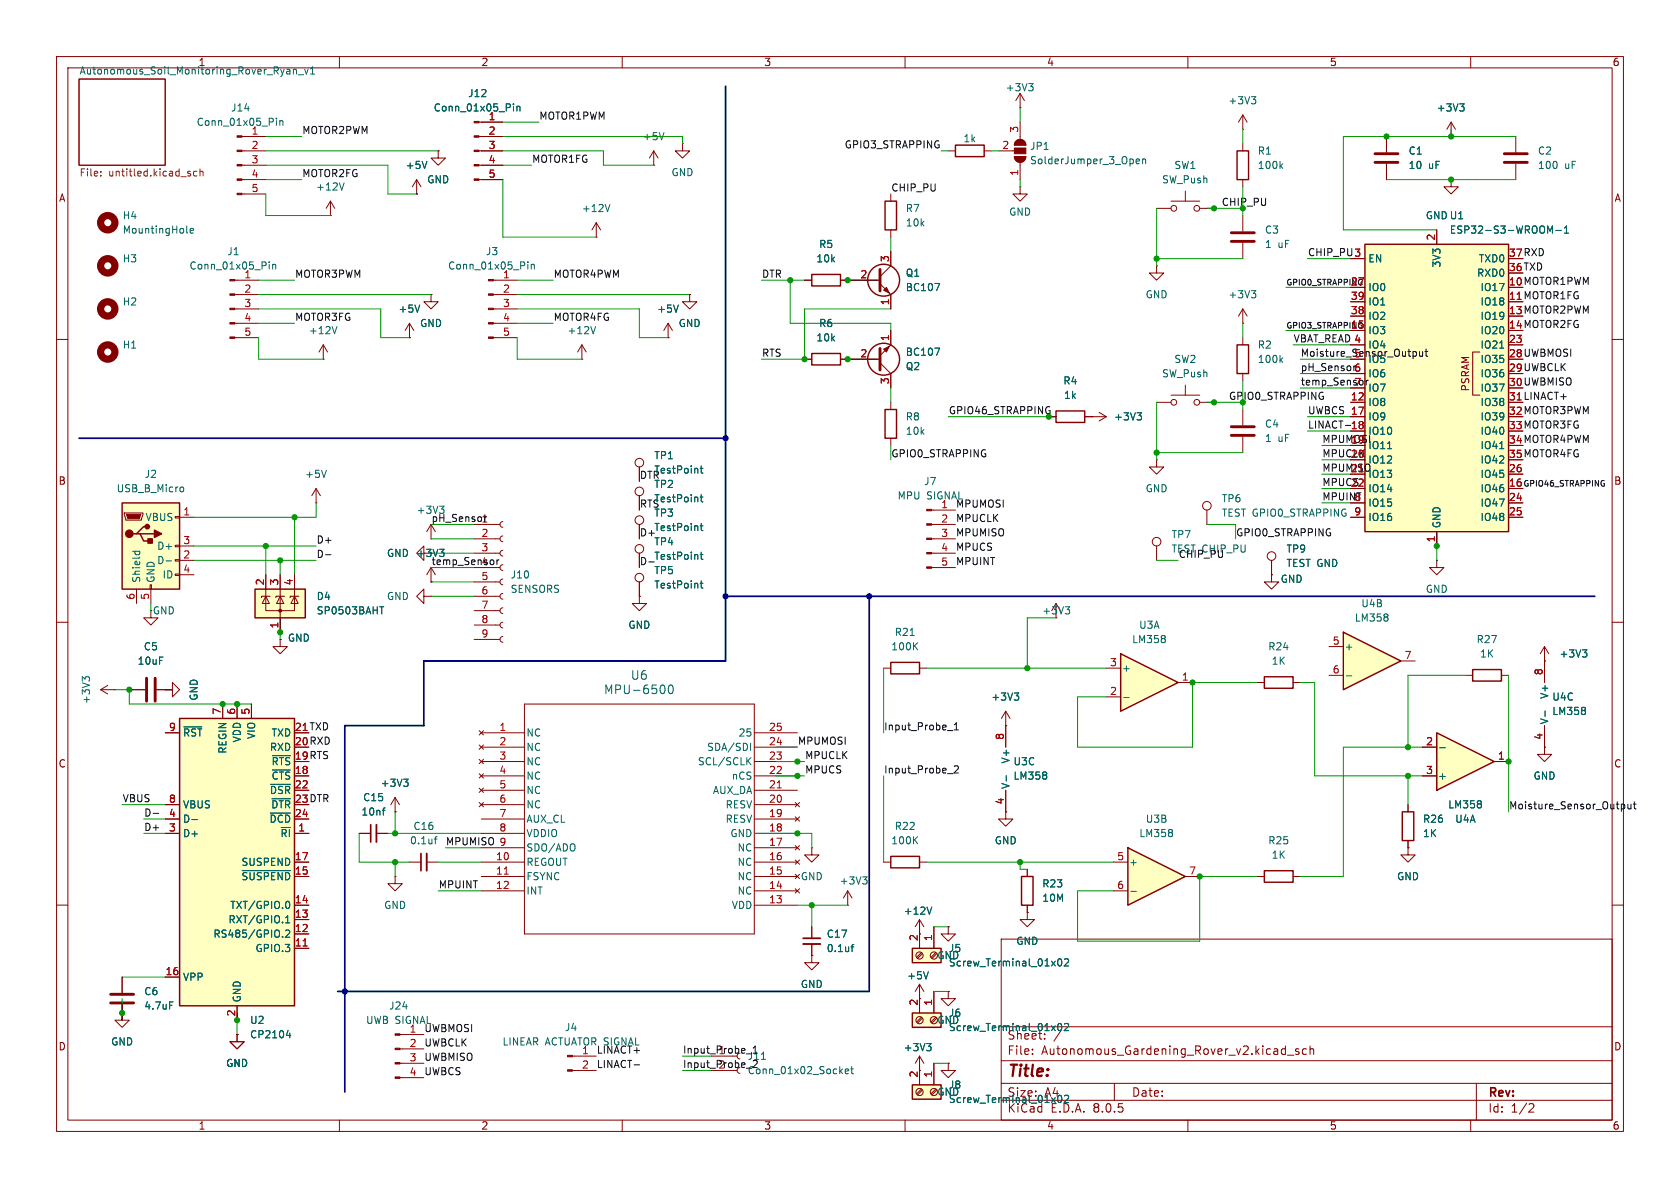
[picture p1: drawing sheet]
<svg xmlns="http://www.w3.org/2000/svg" width="297mm" height="210mm" viewBox="0 0 297 210" stroke-linecap="round" stroke-linejoin="round" font-family="sans-serif">
<defs><g id="words">
<text font-size="2.8" fill="#840000" x="178" y="190.9">Title:</text>
<g font-size="2.1" fill="#006464">
<text x="106.7" y="122.9">MPU-6500</text>
<text x="111.4" y="120.4">U6</text>
<text x="178" y="184">Sheet:</text>
<text x="186.2" y="184">/</text>
<text x="178" y="196.9">KiCad</text>
<text x="178" y="194.1">Size:</text>
<text x="184.7" y="194.1">A4</text>
<text x="185.7" y="196.9">E.D.A.</text>
</g>
<g font-size="2.1" fill="#840000">
<text x="178" y="186.7">File:</text>
<text x="184.1" y="186.7">Autonomous_Gardening_Rover_v2.kicad_sch</text>
<text x="193.3" y="196.9">8.0.5</text>
<text x="200" y="194.1">Date:</text>
<text x="263" y="194.3">Rev:</text>
<text x="263" y="196.9">Id:</text>
<text x="267.1" y="196.9">1/2</text>
</g>
<g font-size="1.8" fill="#006464">
<text x="35" y="11.9">1</text>
<text x="14" y="13.3">Autonomous_Soil_Monitoring_Rover_Ryan_v1</text>
<text x="82.7" y="17.4">J12</text>
<text x="177.7" y="16.3">+3V3</text>
<text x="34.7" y="22.5">Conn_01x05_Pin</text>
<text x="40.7" y="19.9">J14</text>
<text x="44.4" y="23.9">1</text>
<text x="76.6" y="19.9">Conn_01x05_Pin</text>
<text x="217.1" y="18.6">+3V3</text>
<text x="253.9" y="19.9">+3V3</text>
<text x="113.5" y="25">+5V</text>
<text x="170.2" y="25.4">1k</text>
<text x="182" y="26.7">JP1</text>
<text x="182" y="29.2">SolderJumper_3_Open</text>
<text x="222.3" y="27.5">R1</text>
<text x="248.9" y="27.5">C1</text>
<text x="271.8" y="27.5">C2</text>
<text x="55.8" y="33.9">+12V</text>
<text x="71.6" y="30.1">+5V</text>
<text x="75.4" y="32.6">GND</text>
<text x="118.6" y="31.3">GND</text>
<text x="205.3" y="32.6">SW_Push</text>
<text x="207.5" y="30.1">SW1</text>
<text x="222.3" y="30.1">100k</text>
<text x="248.9" y="30.1">10</text>
<text x="252.5" y="30.1">uF</text>
<text x="271.8" y="30.1">100</text>
<text x="276.6" y="30.1">uF</text>
<text x="21.6" y="39">H4</text>
<text x="21.6" y="41.5">MountingHole</text>
<text x="102.8" y="37.7">+12V</text>
<text x="160" y="37.7">R7</text>
<text x="160" y="40.2">10k</text>
<text x="178.3" y="38.3">GND</text>
<text x="223.5" y="41.5">C3</text>
<text x="252" y="39">GND U1</text>
<text x="256.2" y="41.5">ESP32-S3-WROOM-1</text>
<text x="21.6" y="46.6">H3</text>
<text x="33.4" y="47.9">Conn_01x05_Pin</text>
<text x="40.1" y="45.3">J1</text>
<text x="79.1" y="47.9">Conn_01x05_Pin</text>
<text x="85.8" y="45.3">J3</text>
<text x="144.2" y="46.6">10k</text>
<text x="144.7" y="44">R5</text>
<text x="223.5" y="44">1</text>
<text x="225.9" y="44">uF</text>
<text x="241.8" y="46.6">EN</text>
<text x="254.9" y="47.4" transform="rotate(-90 254.9 47.4)">3V3</text>
<text x="261.3" y="46.6">TXD0</text>
<text x="43.1" y="49.3">1</text>
<text x="88.8" y="49.3">1</text>
<text x="160" y="51.7">BC107</text>
<text x="160" y="49.1">Q1</text>
<text x="202.4" y="52.9">GND</text>
<text x="217.1" y="52.9">+3V3</text>
<text x="241.8" y="51.7">IO0</text>
<text x="261" y="49.1">RXD0</text>
<text x="261.6" y="51.7">IO17</text>
<text x="21.6" y="54.2">H2</text>
<text x="54.5" y="59.3">+12V</text>
<text x="70.4" y="55.5">+5V</text>
<text x="74.2" y="58">GND</text>
<text x="100.2" y="59.3">+12V</text>
<text x="116.1" y="55.5">+5V</text>
<text x="119.9" y="58">GND</text>
<text x="144.7" y="58">R6</text>
<text x="241.8" y="59.3">IO3</text>
<text x="241.8" y="56.7">IO2</text>
<text x="241.8" y="54.2">IO1</text>
<text x="261.6" y="54.2">IO18</text>
<text x="261.6" y="56.7">IO19</text>
<text x="261.6" y="59.3">IO20</text>
<text x="21.6" y="61.8">H1</text>
<text x="144.2" y="60.6">10k</text>
<text x="160" y="63.1">BC107</text>
<text x="160" y="65.6">Q2</text>
<text x="207.5" y="64.4">SW2</text>
<text x="222.3" y="61.8">R2</text>
<text x="222.3" y="64.4">100k</text>
<text x="241.8" y="61.8">IO4</text>
<text x="241.8" y="64.4">IO5</text>
<text x="261.6" y="61.8">IO21</text>
<text x="261.6" y="64.4">IO35</text>
<text x="187.9" y="68.2">R4</text>
<text x="188" y="70.7">1k</text>
<text x="205.3" y="66.9">SW_Push</text>
<text x="241.8" y="72">IO8</text>
<text x="241.8" y="66.9">IO6</text>
<text x="241.8" y="69.4">IO7</text>
<text x="261.6" y="66.9">IO36</text>
<text x="261.6" y="69.4">IO37</text>
<text x="261.6" y="72">IO38</text>
<text x="160" y="74.5">R8</text>
<text x="160" y="77.1">10k</text>
<text x="196.9" y="74.5">+3V3</text>
<text x="223.5" y="75.8">C4</text>
<text x="241.8" y="74.5">IO9</text>
<text x="241.8" y="77.1">IO10</text>
<text x="261.6" y="74.5">IO39</text>
<text x="261.6" y="77.1">IO40</text>
<text x="115.6" y="81.4">TP1</text>
<text x="115.6" y="83.9">TestPoint</text>
<text x="223.5" y="78.3">1</text>
<text x="225.9" y="78.3">uF</text>
<text x="241.8" y="79.6">IO11</text>
<text x="241.8" y="82.1">IO12</text>
<text x="261.6" y="79.6">IO41</text>
<text x="261.6" y="82.1">IO42</text>
<text x="20.5" y="87.2">USB_B_Micro</text>
<text x="25.5" y="84.7">J2</text>
<text x="53.8" y="84.7">+5V</text>
<text x="113" y="84.7">DTR</text>
<text x="113" y="89.8">RTS</text>
<text x="115.6" y="86.5">TP2</text>
<text x="115.6" y="89">TestPoint</text>
<text x="158.6" y="88.5">MPU</text>
<text x="163.3" y="86">J7</text>
<text x="163.8" y="88.5">SIGNAL</text>
<text x="166.3" y="89.9">1</text>
<text x="202.4" y="87.2">GND</text>
<text x="215.9" y="89">TP6</text>
<text x="241.8" y="84.7">IO13</text>
<text x="241.8" y="87.2">IO14</text>
<text x="241.8" y="89.8">IO15</text>
<text x="261.6" y="87.2">IO46</text>
<text x="261.6" y="89.8">IO47</text>
<text x="261.6" y="84.7">IO45</text>
<text x="25.6" y="92.3">VBUS</text>
<text x="115.6" y="91.5">TP3</text>
<text x="115.6" y="94.1">TestPoint</text>
<text x="207" y="95.4">TP7</text>
<text x="215.9" y="91.5">TEST GPIO0_STRAPPING</text>
<text x="241.8" y="92.3">IO16</text>
<text x="254.9" y="93.5" transform="rotate(-90 254.9 93.5)">GND</text>
<text x="261.6" y="92.3">IO48</text>
<text x="27.7" y="99.9">D-</text>
<text x="27.7" y="97.4">D+</text>
<text x="68.3" y="98.7">GND</text>
<text x="73.6" y="98.7">+3V3</text>
<text x="76.2" y="100">temp_Sensor</text>
<text x="115.6" y="96.6">TP4</text>
<text x="115.6" y="99.2">TestPoint</text>
<text x="115.6" y="101.7">TP5</text>
<text x="207" y="97.9">TEST CHIP_PU</text>
<text x="227.3" y="97.9">TP9</text>
<text x="227.3" y="100.4">TEST GND</text>
<text x="25" y="103.1" transform="rotate(-90 25 103.1)">Shield</text>
<text x="27.5" y="103.1" transform="rotate(-90 27.5 103.1)">GND</text>
<text x="28.7" y="102.5">ID</text>
<text x="55.9" y="106.3">D4</text>
<text x="68.3" y="106.3">GND</text>
<text x="90.2" y="105">SENSORS</text>
<text x="90.2" y="102.5">J10</text>
<text x="115.6" y="104.2">TestPoint</text>
<text x="226.3" y="103.2">GND</text>
<text x="240.6" y="107.5">U4B</text>
<text x="252" y="105">GND</text>
<text x="26.9" y="108.8">GND</text>
<text x="50.8" y="113.6">GND</text>
<text x="55.9" y="108.8">SP0503BAHT</text>
<text x="111" y="111.4">GND</text>
<text x="158.1" y="112.6">R21</text>
<text x="184.2" y="108.8">+3V3</text>
<text x="200" y="113.9">LM358</text>
<text x="201.3" y="111.4">U3A</text>
<text x="239.4" y="110.1">LM358</text>
<text x="260.9" y="113.9">R27</text>
<text x="24.2" y="117.7">10uF</text>
<text x="25.3" y="115.2">C5</text>
<text x="157.5" y="115.2">100K</text>
<text x="198.2" y="119">+</text>
<text x="224.1" y="115.2">R24</text>
<text x="224.7" y="117.7">1K</text>
<text x="237.6" y="115.2">+</text>
<text x="261.5" y="116.4">1K</text>
<text x="275.6" y="116.4">+3V3</text>
<text x="16.1" y="124.6" transform="rotate(-90 16.1 124.6)">+3V3</text>
<text x="35.2" y="124" transform="rotate(-90 35.2 124)">GND</text>
<text x="175.2" y="124.1">+3V3</text>
<text x="273.9" y="123.6" transform="rotate(-90 273.9 123.6)">V+</text>
<text x="274.3" y="124.1">U4C</text>
<text x="32.3" y="130.4">~{RST}</text>
<text x="42.8" y="131.3" transform="rotate(-90 42.8 131.3)">VDD</text>
<text x="45.3" y="130.7" transform="rotate(-90 45.3 130.7)">VIO</text>
<text x="47.9" y="130.4">TXD</text>
<text x="93" y="130.4">NC</text>
<text x="130.5" y="130.4">25</text>
<text x="273.9" y="128.1" transform="rotate(-90 273.9 128.1)">V-</text>
<text x="274.3" y="126.6">LM358</text>
<text x="40.2" y="133.3" transform="rotate(-90 40.2 133.3)">REGIN</text>
<text x="47.6" y="132.9">RXD</text>
<text x="47.9" y="135.5">~{RTS}</text>
<text x="93" y="132.9">NC</text>
<text x="93" y="135.5">NC</text>
<text x="123.3" y="135.5">SCL/SCLK</text>
<text x="124.9" y="132.9">SDA/SDI</text>
<text x="178.7" y="135.1" transform="rotate(-90 178.7 135.1)">V+</text>
<text x="179.1" y="135.5">U3C</text>
<text x="32.3" y="143.1">VBUS</text>
<text x="47.6" y="140.6">~{DSR}</text>
<text x="47.9" y="143.1">~{DTR}</text>
<text x="47.9" y="138">~{CTS}</text>
<text x="64.1" y="141.8">C15</text>
<text x="67.2" y="139.3">+3V3</text>
<text x="93" y="138">NC</text>
<text x="93" y="140.6">NC</text>
<text x="93" y="143.1">NC</text>
<text x="125.9" y="140.6">AUX_DA</text>
<text x="128.2" y="143.1">RESV</text>
<text x="129.3" y="138">nCS</text>
<text x="178.7" y="139.6" transform="rotate(-90 178.7 139.6)">V-</text>
<text x="179.1" y="138">LM358</text>
<text x="254.1" y="138">+</text>
<text x="255.9" y="143.1">LM358</text>
<text x="271" y="138">GND</text>
<text x="32.3" y="148.2">D+</text>
<text x="32.3" y="145.6">D-</text>
<text x="47.5" y="145.6">~{DCD}</text>
<text x="49.5" y="148.2">~{RI}</text>
<text x="63.8" y="144.4">10nf</text>
<text x="72.4" y="149.5">0.1uf</text>
<text x="73" y="146.9">C16</text>
<text x="93" y="145.6">AUX_CL</text>
<text x="93" y="148.2">VDDIO</text>
<text x="128.2" y="145.6">RESV</text>
<text x="129" y="148.2">GND</text>
<text x="157.5" y="149.5">100K</text>
<text x="158.1" y="146.9">R22</text>
<text x="175.8" y="149.5">GND</text>
<text x="201.3" y="148.2">LM358</text>
<text x="202.5" y="145.6">U3B</text>
<text x="224.1" y="149.5">R25</text>
<text x="251.5" y="148.2">1K</text>
<text x="251.5" y="145.6">R26</text>
<text x="257.2" y="145.6">U4A</text>
<text x="42.6" y="155.8">~{SUSPEND}</text>
<text x="42.6" y="153.3">SUSPEND</text>
<text x="93" y="153.3">REGOUT</text>
<text x="93" y="155.8">FSYNC</text>
<text x="93" y="150.7">SDO/ADO</text>
<text x="130.3" y="155.8">NC</text>
<text x="130.3" y="153.3">NC</text>
<text x="130.3" y="150.7">NC</text>
<text x="141.5" y="155.8">GND</text>
<text x="199.5" y="153.3">+</text>
<text x="224.7" y="152">1K</text>
<text x="246.9" y="155.8">GND</text>
<text x="40.6" y="160.9">TXT/GPIO.0</text>
<text x="67.8" y="160.9">GND</text>
<text x="93" y="158.3">INT</text>
<text x="129.3" y="160.9">VDD</text>
<text x="130.3" y="158.3">NC</text>
<text x="148.3" y="156.6">+3V3</text>
<text x="159.7" y="161.9">+12V</text>
<text x="184.2" y="157.1">R23</text>
<text x="184.2" y="159.6">10M</text>
<text x="37.6" y="166">RS485/GPIO.2</text>
<text x="40.3" y="163.4">RXT/GPIO.1</text>
<text x="146.1" y="166">C17</text>
<text x="179.6" y="167.2">GND</text>
<text x="32.3" y="173.6">VPP</text>
<text x="45.1" y="168.5">GPIO.3</text>
<text x="146.1" y="168.5">0.1uf</text>
<text x="160.3" y="173.3">+5V</text>
<text x="165.6" y="169.8">GND</text>
<text x="167.6" y="168.5">J5</text>
<text x="167.6" y="171">Screw_Terminal_01x02</text>
<text x="25.4" y="176.1">C6</text>
<text x="25.4" y="178.7">4.7uF</text>
<text x="42.8" y="177.3" transform="rotate(-90 42.8 177.3)">GND</text>
<text x="68.7" y="178.7">J24</text>
<text x="141.5" y="174.9">GND</text>
<text x="167.6" y="179.9">J6</text>
<text x="19.6" y="185">GND</text>
<text x="44.1" y="181.2">U2</text>
<text x="44.1" y="183.7">CP2104</text>
<text x="64.6" y="181.2">UWB SIGNAL</text>
<text x="72.3" y="182.6">1</text>
<text x="88.7" y="185">LINEAR</text>
<text x="96.4" y="185">ACTUATOR SIGNAL</text>
<text x="99.8" y="182.5">J4</text>
<text x="165.6" y="181.2">GND</text>
<text x="167.6" y="182.5">Screw_Terminal_01x02</text>
<text x="39.9" y="188.8">GND</text>
<text x="102.8" y="186.4">1</text>
<text x="159.7" y="186">+3V3</text>
<text x="165.6" y="193.9">GND</text>
<text x="167.6" y="192.6">J8</text>
<text x="167.6" y="195.2">Screw_Terminal_01x02</text>
</g>
<g font-size="1.8" fill="#840000">
<text x="85" y="11.9">2</text>
<text x="135" y="11.9">3</text>
<text x="185" y="11.9">4</text>
<text x="235" y="11.9">5</text>
<text x="285" y="11.9">6</text>
<text x="10.3" y="35.9">A</text>
<text x="285.3" y="35.9">A</text>
<text x="266.7" y="45.5">37 RXD</text>
<text x="266.7" y="50.5">10 MOTOR1PWM</text>
<text x="266.7" y="48">36 TXD</text>
<text x="266.7" y="55.6">13 MOTOR2PWM</text>
<text x="266.7" y="58.2">14 MOTOR2FG</text>
<text x="229.9" y="63.2">Moisture_Sensor_Output</text>
<text x="266.7" y="63.2">28 UWBMOSI</text>
<text x="266.7" y="65.8">29 UWBCLK</text>
<text x="260" y="69.3" transform="rotate(-90 260 69.3)">PSRAM</text>
<text x="266.7" y="68.3">30 UWBMISO</text>
<text x="266.7" y="73.4">32 MOTOR3PWM</text>
<text x="266.7" y="75.9">33 MOTOR3FG</text>
<text x="233.7" y="78.4">MPUMOSI</text>
<text x="233.7" y="80.9">MPUCLK</text>
<text x="266.7" y="78.5">34 MOTOR4PWM</text>
<text x="266.7" y="81">35 MOTOR4FG</text>
<text x="10.3" y="85.9">B</text>
<text x="285.3" y="85.9">B</text>
<text x="52" y="131.8">20 RXD</text>
<text x="10.3" y="135.9">C</text>
<text x="52" y="134.4">19 RTS</text>
<text x="285.3" y="135.9">C</text>
<text x="52" y="142">23 DTR</text>
<text x="162.3" y="166.4" transform="rotate(-90 162.3 166.4)">2</text>
<text x="162.3" y="177.9" transform="rotate(-90 162.3 177.9)">2</text>
<text x="10.3" y="185.9">D</text>
<text x="285.3" y="185.9">D</text>
<text x="162.3" y="190.6" transform="rotate(-90 162.3 190.6)">2</text>
<text x="35" y="199.9">1</text>
<text x="85" y="199.9">2</text>
<text x="135" y="199.9">3</text>
<text x="185" y="199.9">4</text>
<text x="235" y="199.9">5</text>
<text x="285" y="199.9">6</text>
</g>
<g font-size="1.8" fill="#0f0f0f">
<text x="53.3" y="23.8">MOTOR2PWM</text>
<text x="95.2" y="21.2">MOTOR1PWM</text>
<text x="94" y="28.9">MOTOR1FG</text>
<text x="149.2" y="26.3">GPIO3_STRAPPING</text>
<text x="53.3" y="31.4">MOTOR2FG</text>
<text x="157.5" y="33.9">CHIP_PU</text>
<text x="231.1" y="45.4">CHIP_PU 3</text>
<text x="52.1" y="49.2">MOTOR3PWM</text>
<text x="97.8" y="49.2">MOTOR4PWM</text>
<text x="134.6" y="49.2">DTR</text>
<text x="52.1" y="56.8">MOTOR3FG</text>
<text x="97.8" y="56.8">MOTOR4FG</text>
<text x="134.6" y="63.2">RTS</text>
<text x="228.6" y="60.6">VBAT_READ4</text>
<text x="229.9" y="65.7">pH_Sensor 6</text>
<text x="229.9" y="68.2">temp_Sensor</text>
<text x="167.6" y="73.3">GPIO46_STRAPPING</text>
<text x="231.1" y="73.3">UWBCS 17</text>
<text x="231.1" y="75.9">LINACT- 18</text>
<text x="157.5" y="80.9">GPIO0_STRAPPING</text>
<text x="168.9" y="89.8">MPUMOSI</text>
<text x="233.7" y="88.6">MPUINT</text>
<text x="233.7" y="86">MPUCS</text>
<text x="73.6" y="91">+3V3</text>
<text x="76.2" y="92.4">pH_Sensor1</text>
<text x="113" y="94.9">D+</text>
<text x="168.9" y="92.4">MPUCLK</text>
<text x="168.9" y="94.9">MPUMISO</text>
<text x="218.4" y="94.9">GPIO0_STRAPPING</text>
<text x="55.9" y="98.7">D-</text>
<text x="55.9" y="96.2">D+</text>
<text x="85" y="100.1">4</text>
<text x="113" y="100">D-</text>
<text x="168.9" y="97.4">MPUCS</text>
<text x="168.9" y="100">MPUINT</text>
<text x="208.3" y="98.7">CHIP_PU</text>
<text x="141" y="131.7">MPUMOSI</text>
<text x="156.2" y="129.2">Input_Probe_1</text>
<text x="142.2" y="136.8">MPUCS</text>
<text x="142.2" y="134.3">MPUCLK</text>
<text x="156.2" y="136.8">Input_Probe_2</text>
<text x="21.6" y="141.9">VBUS</text>
<text x="266.7" y="143.2">Moisture_Sensor_Output</text>
<text x="25.4" y="147">D+</text>
<text x="25.4" y="144.4">D-</text>
<text x="78.7" y="149.5">MPUMISO 9</text>
<text x="77.5" y="157.1">MPUINT</text>
<text x="74.9" y="182.5">UWBMOSI</text>
<text x="74.9" y="185.1">UWBCLK</text>
<text x="74.9" y="187.6">UWBMISO</text>
<text x="74.9" y="190.2">UWBCS</text>
<text x="105.4" y="188.9">LINACT-</text>
<text x="105.4" y="186.3">LINACT+</text>
<text x="120.6" y="188.9">Input_Probe_2</text>
<text x="120.6" y="186.3">Input_Probe_1</text>
<text x="126.9" y="186.4">1</text>
<text x="126.9" y="189">2</text>
<text x="132.1" y="187.6">J11</text>
<text x="132.1" y="190.1">Conn_01x02_Socket</text>
</g>
<g font-size="1.8" fill="#a90000">
<text x="86.3" y="21.3">1</text>
<text x="86.3" y="23.9">2</text>
<text x="180.1" y="23.6" transform="rotate(-90 180.1 23.6)">3</text>
<text x="44.4" y="26.4">2</text>
<text x="44.4" y="29">3</text>
<text x="86.3" y="26.4">3</text>
<text x="86.3" y="29">4</text>
<text x="177.1" y="26.4">2</text>
<text x="44.4" y="31.5">4</text>
<text x="44.4" y="34">5</text>
<text x="86.3" y="31.5">5</text>
<text x="180.1" y="31.2" transform="rotate(-90 180.1 31.2)">1</text>
<text x="157.2" y="46.4" transform="rotate(-90 157.2 46.4)">3</text>
<text x="239.3" y="45.5">3</text>
<text x="253.7" y="42.6" transform="rotate(-90 253.7 42.6)">2</text>
<text x="266.7" y="45.5">37</text>
<text x="43.1" y="51.8">2</text>
<text x="88.8" y="51.8">2</text>
<text x="152" y="49.3">2</text>
<text x="238.7" y="50.5">27</text>
<text x="238.7" y="53.1">39</text>
<text x="266.7" y="53.1">11 MOTOR1FG</text>
<text x="266.7" y="50.5">10</text>
<text x="266.7" y="53.1">11</text>
<text x="266.7" y="48">36</text>
<text x="43.1" y="54.4">3</text>
<text x="43.1" y="56.9">4</text>
<text x="43.1" y="59.4">5</text>
<text x="88.8" y="54.4">3</text>
<text x="88.8" y="56.9">4</text>
<text x="88.8" y="59.4">5</text>
<text x="157.2" y="54" transform="rotate(-90 157.2 54)">1</text>
<text x="238.7" y="58.2">15</text>
<text x="238.7" y="55.6">38</text>
<text x="266.7" y="55.6">13</text>
<text x="266.7" y="58.2">14</text>
<text x="152" y="63.2">2</text>
<text x="157.2" y="60.4" transform="rotate(-90 157.2 60.4)">1</text>
<text x="239.3" y="63.2">5</text>
<text x="239.3" y="60.7">4</text>
<text x="239.3" y="65.8">6</text>
<text x="266.7" y="60.7">23</text>
<text x="266.7" y="63.2">28</text>
<text x="266.7" y="65.8">29</text>
<text x="157.2" y="68" transform="rotate(-90 157.2 68)">3</text>
<text x="238.7" y="70.9">12</text>
<text x="239.3" y="68.3">7</text>
<text x="266.7" y="70.9">31 LINACT+</text>
<text x="266.7" y="68.3">30</text>
<text x="266.7" y="70.9">31</text>
<text x="238.7" y="73.4">17</text>
<text x="238.7" y="75.9">18</text>
<text x="266.7" y="73.4">32</text>
<text x="266.7" y="75.9">33</text>
<text x="233.7" y="83.5">MPUMISO</text>
<text x="238.7" y="78.5">19</text>
<text x="238.7" y="81">20</text>
<text x="238.7" y="83.6">21</text>
<text x="266.7" y="83.6">26</text>
<text x="266.7" y="78.5">34</text>
<text x="266.7" y="81">35</text>
<text x="238.7" y="86.1">22</text>
<text x="239.3" y="88.6">8</text>
<text x="266.7" y="86.1">16</text>
<text x="266.7" y="88.6">24</text>
<text x="32.3" y="91.2">1</text>
<text x="85" y="95">2</text>
<text x="166.3" y="92.5">2</text>
<text x="166.3" y="95">3</text>
<text x="239.3" y="91.2">9</text>
<text x="253.7" y="96" transform="rotate(-90 253.7 96)">1</text>
<text x="266.7" y="91.2">25</text>
<text x="32.3" y="98.8">2</text>
<text x="32.3" y="96.3">3</text>
<text x="32.3" y="101.3">4</text>
<text x="85" y="97.5">3</text>
<text x="166.3" y="97.5">4</text>
<text x="166.3" y="100.1">5</text>
<text x="23.9" y="106.1" transform="rotate(-90 23.9 106.1)">6</text>
<text x="26.4" y="106.1" transform="rotate(-90 26.4 106.1)">5</text>
<text x="46.7" y="103.6" transform="rotate(-90 46.7 103.6)">2</text>
<text x="49.3" y="103.6" transform="rotate(-90 49.3 103.6)">3</text>
<text x="51.8" y="103.6" transform="rotate(-90 51.8 103.6)">4</text>
<text x="85" y="102.6">5</text>
<text x="85" y="105.2">6</text>
<text x="85" y="107.7">7</text>
<text x="49.3" y="111.2" transform="rotate(-90 49.3 111.2)">1</text>
<text x="85" y="110.2">8</text>
<text x="85" y="112.8">9</text>
<text x="196.1" y="117.9">3</text>
<text x="235.5" y="114">5</text>
<text x="235.5" y="119.1">6</text>
<text x="248.2" y="116.6">7</text>
<text x="272.8" y="119.5" transform="rotate(-90 272.8 119.5)">8</text>
<text x="196.1" y="122.9">2</text>
<text x="208.8" y="120.4">1</text>
<text x="29.8" y="129.3">9</text>
<text x="39.1" y="126.4" transform="rotate(-90 39.1 126.4)">7</text>
<text x="41.7" y="126.4" transform="rotate(-90 41.7 126.4)">6</text>
<text x="44.2" y="126.4" transform="rotate(-90 44.2 126.4)">5</text>
<text x="52" y="129.3">21 TXD</text>
<text x="52" y="131.8">20</text>
<text x="52" y="129.3">21</text>
<text x="88.2" y="129.3">1</text>
<text x="88.2" y="131.8">2</text>
<text x="135.8" y="131.8">24</text>
<text x="135.8" y="129.3">25</text>
<text x="177.5" y="130.9" transform="rotate(-90 177.5 130.9)">8</text>
<text x="252" y="131.8">2</text>
<text x="272.8" y="130.9" transform="rotate(-90 272.8 130.9)">4</text>
<text x="52" y="136.9">18</text>
<text x="52" y="134.4">19</text>
<text x="88.2" y="134.4">3</text>
<text x="88.2" y="136.9">4</text>
<text x="135.8" y="136.9">22</text>
<text x="135.8" y="134.4">23</text>
<text x="252" y="136.9">3</text>
<text x="264.7" y="134.4">1</text>
<text x="29.8" y="142">8</text>
<text x="52" y="139.4">22</text>
<text x="52" y="142">23</text>
<text x="88.2" y="139.4">5</text>
<text x="88.2" y="142">6</text>
<text x="135.8" y="142">20</text>
<text x="135.8" y="139.4">21</text>
<text x="177.5" y="142.3" transform="rotate(-90 177.5 142.3)">4</text>
<text x="29.8" y="147.1">3</text>
<text x="29.8" y="144.5">4</text>
<text x="52" y="144.5">24</text>
<text x="52.6" y="147.1">1</text>
<text x="88.2" y="144.5">7</text>
<text x="88.2" y="147.1">8</text>
<text x="135.8" y="149.6">17</text>
<text x="135.8" y="147.1">18</text>
<text x="135.8" y="144.5">19</text>
<text x="52" y="154.7">15</text>
<text x="52" y="152.1">17</text>
<text x="87.6" y="152.1">10</text>
<text x="87.6" y="154.7">11</text>
<text x="135.8" y="154.7">15</text>
<text x="135.8" y="152.1">16</text>
<text x="197.4" y="152.1">5</text>
<text x="210.1" y="154.7">7</text>
<text x="52" y="159.8">14</text>
<text x="87.6" y="157.2">12</text>
<text x="135.8" y="159.8">13</text>
<text x="135.8" y="157.2">14</text>
<text x="197.4" y="157.2">6</text>
<text x="52" y="167.4">11</text>
<text x="52" y="164.8">12</text>
<text x="52" y="162.3">13</text>
<text x="164.8" y="166.4" transform="rotate(-90 164.8 166.4)">1</text>
<text x="29.2" y="172.5">16</text>
<text x="41.7" y="179.8" transform="rotate(-90 41.7 179.8)">2</text>
<text x="164.8" y="177.9" transform="rotate(-90 164.8 177.9)">1</text>
<text x="72.3" y="185.2">2</text>
<text x="72.3" y="187.7">3</text>
<text x="72.3" y="190.2">4</text>
<text x="102.8" y="189">2</text>
<text x="164.8" y="190.6" transform="rotate(-90 164.8 190.6)">1</text>
</g>
<g font-size="1.8" fill="#725600">
<text x="14" y="31.5">File:</text>
<text x="19.2" y="31.5">untitled.kicad_sch</text>
</g>
<g font-size="1.8" fill="#009600">
<text x="215.9" y="36.5">CHIP_PU</text>
<text x="217.2" y="70.8">GPIO0_STRAPPING</text>
</g>
<g font-size="1.4" fill="#0f0f0f">
<text x="227.3" y="50.5">GPIO0_STRAPPING</text>
<text x="227.3" y="58.1">GPIO3_STRAPPING</text>
<text x="269.2" y="86.1">GPIO46_STRAPPING</text>
</g>
</g></defs>
<g fill="none" stroke="#840000" stroke-width=".18">
<path d="M10 10h277v190h-277zM12 12h273v186h-273zM14 14h15.2v15.2h-15.2zM60 10v2M110 10v2M160 10v2M210 10v2M260 10v2M10 60h2M285 60h2M10 110h2M285 110h2"/>
<path d="M22.9 121.9h2.8M27.7 121.9h2.8M10 160h2M285 160h2M167.6 163.8v1.3h1.3l-1.3 1.3-1.2-1.3h1.2M167.6 163.8h.1M167.6 175.3v1.2h1.3l-1.3 1.3-1.2-1.3h1.2M167.6 175.3h.1M177 166h108v32h-108zM60 198v2M110 198v2M160 198v2"/>
<path d="M177 194.5h108M177 191.5h108M177 187.5h108M177 181.5h108M182.5 186.3v.1M182.5 185.5v.1M184.7 183.6v.1M187.6 182.1l-1.3 2M197 191.5v3M210 198v2M227.6 186.5h1.1M229.6 185.5l-.4-.1-.2 .2 .1 .2 .5 .2v.3h-.6"/>
<path d="M231 185.5l-.5-.1-.3 .3v.4l.2 .2h.6M231.6 185.5l.2-.1 .4 .1v.9M231.6 184.9v1.5M260 198v2M261 191.5v6.5M270.5 195.1l.5 .1 .2 .3-1 1.1h1"/>
</g>
<path d="M50.8 12.2l.4 .1 .1 .8M51.3 13l-.5 .1M51.3 12.6h-.5M51.9 12.4l.1-.2 .4 .1v.8M51.9 12.2v.9M52.7 13.2h1M53.9 12.2l.3 .9 .3-.9M54.9 13.1h.7M54.9 12.2l.4-.4v1.3" fill="none" stroke="#006464" stroke-width=".18"/>
<path d="M17.8 31v.1M17.8 30.3v.2M34.8 30.3h-.3l-.3 .2 .1 .6h.5M35.4 30.4l.1-.1h.3l.1 .8M35.4 29.8v1.3" fill="none" stroke="#725600" stroke-width=".18"/>
<path d="M25.9 119.9v4.1M27.4 119.9v4.1" fill="none" stroke="#840000" stroke-width=".51"/>
<path d="M161.3 179.1h5.1v2.5h-5.1z" fill="#ffffc2"/>
<path d="M161.3 179.1h5.1v2.5h-5.1z" fill="none" stroke="#840000" stroke-width=".25"/>
<g fill="none" stroke="#840000" stroke-width=".18">
<path d="M162.6 175.3v3.8M162.9 179.8l-.8 .9M163.1 180l-.9 .8M165.1 175.3v3.8M165.4 179.8l-.8 .9M165.6 180l-.8 .8"/>
<circle cx="162.6" cy="180.3" r=".63"/>
<circle cx="165.1" cy="180.3" r=".63"/>
</g>
<path d="M187 181.9v-.5l.1-.4 .2-.1a.69 .69 0 0 1 .5 .5 .69 .69 0 0 1-.3 .7M188.2 181l.5-.1 .2 .4-.8 .9h.8" fill="none" stroke="#006464" stroke-width=".18"/>
<path d="M161.3 167.6h5.1v2.6h-5.1z" fill="#ffffc2"/>
<path d="M161.3 167.6h5.1v2.6h-5.1z" fill="none" stroke="#840000" stroke-width=".25"/>
<g fill="none" stroke="#840000" stroke-width=".18">
<path d="M76.2 95.3h.1M76.2 92.7l-.8 1.3M76.2 92.7v2.6M76.2 92.7l.8 1.3M113 97.8v2.5M162.6 163.8v3.8M162.9 168.4l-.8 .8M163.1 168.6l-.9 .8M165.1 163.8v3.8M165.4 168.4l-.8 .8M165.6 168.6l-.8 .8M181.6 161.3v1.3h1.3l-1.3 1.2-1.3-1.2h1.3"/>
<path d="M181.6 161.3h.1"/>
<circle cx="113" cy="97" r=".76"/>
<circle cx="162.6" cy="168.9" r=".63"/>
<circle cx="165.1" cy="168.9" r=".63"/>
</g>
<path d="M77.7 89.5h.8l-.4 .5M78.3 90l.2 .2v.3M123.8 98h.5M124 97.6v1.1l.3 .2M187.1 169.6l.2-.1a.68 .68 0 0 1 .4 .6 .68 .68 0 0 1-.4 .7l-.2-.2-.1-.3zM188.2 169.6l.5-.1 .2 .4-.8 .9h.8" fill="none" stroke="#006464" stroke-width=".18"/>
<path d="M237.5 111.8l10.1 5-10.1 5.1z" fill="#ffffc2"/>
<path d="M223.5 119.6h5.1v2.1h-5.1zM237.5 111.8l10.1 5-10.1 5.1zM260.3 118.4h5.1v2h-5.1z" fill="none" stroke="#840000" stroke-width=".25"/>
<g fill="none" stroke="#840000" stroke-width=".18">
<path d="M120.6 25.4v1.3h1.3l-1.3 1.2-1.2-1.2h1.2M120.6 25.4h.1M72.4 59.7h.1M72.4 57.2l-.8 1.2M72.4 57.2v2.5M72.4 57.2l.8 1.2M76.2 52.1v1.2h1.3l-1.3 1.3-1.3-1.3h1.3M76.2 52.1h.1M87.2 59.7h4.2M87.2 57.2h4.2M87.2 54.6h4.2M87.2 52.1h4.2"/>
<path d="M87.2 49.5h4.2M118.1 59.7h.1M118.1 57.2l-.8 1.2M118.1 57.2v2.5M118.1 57.2l.8 1.2M121.9 52.1v1.2h1.3l-1.3 1.3-1.3-1.3h1.3M121.9 52.1h.1M102.9 63.5h.1M102.9 61l-.8 1.2M102.9 61v2.5M102.9 61l.7 1.2M224.8 101.6v1.3h1.3l-1.3 1.2-1.3-1.2h1.3"/>
<path d="M224.8 101.6h.1M234.9 114.3h2.6M234.9 119.4h2.6M247.6 116.8h2.6M259.1 119.4h1.2M265.4 119.4h1.3M273 116.8h.1M273 114.3l-.7 1.3M273 114.3v6.4M273 114.3l.8 1.3M222.2 120.7h1.3M228.6 120.7h1.3"/>
<path d="M273 132.1v1.3h1.3l-1.3 1.2-1.2-1.2h1.2M273 132.1h.1M273 128.3v3.8M143.5 168.9v1.3h1.3l-1.3 1.3-1.3-1.3h1.3M143.5 168.9h.1M143.5 163.8v2.1M143.5 166.9v2M162.6 174l-.8 1.3M162.6 174v2.5M162.6 174l.7 1.3M167.6 188v1.2h1.3l-1.3 1.3-1.2-1.3h1.2M167.6 188h.1"/>
</g>
<g fill="none" stroke="#006464" stroke-width=".18">
<path d="M74.2 53.9l-.4 1.3M93.3 46.3v.1M93.3 46.7v.9M93.9 46.7v.9M93.9 46.8l.2-.1 .3 .1 .1 .8M105.3 57.7l-.4 1.3M119.9 53.9l-.4 1.3M238 119.5h1M245.3 108.7v.3M245.3 109.2v.5M279.8 114.9h.7l-.4 .5M280.3 115.4l.2 .2v.3l-.2 .2"/>
<path d="M273.1 125.7v1M280.2 125.2v.3M280.2 125.7v.5M150.5 167.4h.4M150.9 167l-.3 .1v1.1M164.1 171.8l-.4 1.2"/>
</g>
<g fill="#840000" stroke="#840000" stroke-width=".18">
<path d="M86.4 59.6h.8v.2h-.8z"/>
<path d="M86.4 57h.8v.3h-.8z"/>
<path d="M86.4 54.5h.8v.2h-.8z"/>
<path d="M86.4 51.9h.8v.3h-.8z"/>
<path d="M86.4 49.4h.8v.3h-.8z"/>
</g>
<path d="M142 166.9h3" fill="none" stroke="#840000" stroke-width=".33"/>
<path d="M142 165.9h3" fill="none" stroke="#840000" stroke-width=".3"/>
<path d="M161.3 191.8h5.1v2.5h-5.1z" fill="#ffffc2"/>
<path d="M247.9 143.5h2v5.1h-2zM161.3 191.8h5.1v2.5h-5.1z" fill="none" stroke="#840000" stroke-width=".25"/>
<g fill="none" stroke="#840000" stroke-width=".18">
<path d="M115.6 29.2h.1M115.6 26.7l-.8 1.2M115.6 26.7v2.5M115.6 26.7l.7 1.2M248.9 149.9v1.2h1.3l-1.3 1.3-1.3-1.3h1.3M248.9 149.9h.1M248.9 142.2v1.3M248.9 148.6v1.3M162.6 186.7v5.1M162.6 186.7l-.8 1.3M162.6 186.7l.7 1.3M162.9 192.5l-.8 .9"/>
<path d="M163.1 192.7l-.9 .8M165.1 188v3.8M165.4 192.5l-.8 .9M165.6 192.7l-.8 .8"/>
<circle cx="162.6" cy="193" r=".63"/>
<circle cx="165.1" cy="193" r=".63"/>
</g>
<path d="M117.4 23.4l-.4 1.3M163.8 184.5h.8l-.4 .5M164.4 185l.2 .2v.3l-.2 .2M188.2 193.7l.5-.1 .2 .4-.8 .9" fill="none" stroke="#006464" stroke-width=".18"/>
<path d="M254 129.5l10.2 5.1-10.2 5.1z" fill="#ffffc2"/>
<path d="M254 129.5l10.2 5.1-10.2 5.1z" fill="none" stroke="#840000" stroke-width=".25"/>
<path d="M26.7 108v1.2h1.2l-1.2 1.3-1.3-1.3h1.3M251.5 132.1h2.5M251.5 137.2h2.5M264.2 134.6h2.5" fill="none" stroke="#840000" stroke-width=".18"/>
<path d="M254.5 132.2h1M261.8 141.7v.3M261.8 142.2v.5" fill="none" stroke="#006464" stroke-width=".18"/>
<path d="M21.6 88.9h10.1v15.2h-10.1z" fill="#ffffc2"/>
<path d="M218.7 26.7h2v5.1h-2zM21.6 88.9h10.1v15.2h-10.1zM24.1 94.4h.7l.6 1.2h1.3M24.8 94.4h2.5M26 93.1h-.6l-1.3 1.3h-.6M223.5 153.9h5.1v2.1h-5.1z" fill="none" stroke="#840000" stroke-width=".25"/>
<g fill="#840000" stroke="#840000" stroke-width=".25">
<path d="M27.3 93.7l1.3 .7-1.3 .6z"/>
<path d="M26.2 95.3h.7v.7h-.7z"/>
<circle cx="22.9" cy="94.4" r=".63"/>
<circle cx="26" cy="93.1" r=".38"/>
</g>
<g fill="none" stroke="#840000" stroke-width=".18">
<path d="M105.4 39.4l-.8 1.2M105.4 39.4v2.5M105.4 39.4l.8 1.2M204.5 36.8h2.5M207 35.6h5.1M209.5 33.8v1.8M212.1 36.8h2.5M219.7 22.9h.1M219.7 20.3l-.8 1.3M219.7 20.3v2.6M219.7 25.4v1.3M219.7 31.8v1.2"/>
<path d="M219.7 20.3l.8 1.3M105.4 41.9h.1M204.5 47v1.3h1.2l-1.2 1.2-1.3-1.2h1.3M204.5 47h.1M57.1 63.5h.1M57.1 61l-.7 1.2M57.1 61v2.5M57.1 61l.8 1.2M22 90.7h3.3v.2l-.3 1h-2.8zM31 98.9h.7v.3h-.7zM31 96.4h.7v.2h-.7zM31 91.3h.7v.3h-.7z"/>
<path d="M31.7 91.4h2.6M31.7 99.1h2.6M31.7 96.5h2.6M24.1 104.1v2.6M26.5 103.4h.3v.7h-.3zM26.7 104.1v2.6M31 101.5h.7v.2h-.7zM31.7 101.6h2.6M74.9 105.4v-1.3l-1.2 1.3 1.2 1.3v-1.3h1.3M76.2 105.4h.1M222.2 154.9h1.3M228.6 154.9h1.3"/>
<circle cx="207.5" cy="36.8" r=".51"/>
<circle cx="211.6" cy="36.8" r=".51"/>
</g>
<path d="M22.4 90.9h2.5l-.3 .8h-2z" fill="#840000" stroke="#840000" stroke-width=".18"/>
<path d="M221.2 17.1h.8l-.4 .5M221.8 17.6l.2 .2v.3l-.2 .3M107.8 36.1l-.4 1.3M226.4 29.3l.4 .5M226.8 28.9l-.5 .5M59.6 57.7l-.5 1.3M23.4 97.5h1.3M23.9 97.5v.3M24.6 97.5l.1 .3M29.4 99.2h.9M32.1 86.1l.3 .1 .1 .1-.1 .5-.3 .1" fill="none" stroke="#006464" stroke-width=".18"/>
<path d="M45.1 104.1h8.9v5.1h-8.9z" fill="#ffffc2"/>
<path d="M218.7 61h2v5h-2zM45.1 104.1h8.9v5.1h-8.9zM157.5 151.4h5.1v2h-5.1zM180.6 154.9h2v5.1h-2z" fill="none" stroke="#840000" stroke-width=".25"/>
<g fill="#840000" stroke="#840000" stroke-width=".18">
<path d="M83.8 31.6h.9v.3h-.9z"/>
<path d="M83.8 29.1h.9v.2h-.9z"/>
<path d="M83.8 26.5h.9v.3h-.9z"/>
<path d="M83.8 24h.9v.3h-.9z"/>
<path d="M83.8 21.5h.9v.2h-.9z"/>
<path d="M40.6 59.6h.9v.2h-.9z"/>
<path d="M40.6 57h.9v.3h-.9z"/>
<path d="M40.6 54.5h.9v.2h-.9z"/>
<path d="M40.6 51.9h.9v.3h-.9z"/>
<path d="M40.6 49.4h.9v.3h-.9z"/>
<path d="M41.9 34.2h.9v.2h-.9z"/>
<path d="M41.9 31.6h.9v.3h-.9z"/>
<path d="M41.9 29.1h.9v.2h-.9z"/>
<path d="M41.9 26.5h.9v.3h-.9z"/>
<path d="M41.9 24h.9v.3h-.9z"/>
<circle cx="49.5" cy="107.9" r=".25"/>
</g>
<g fill="none" stroke="#840000" stroke-width=".18">
<path d="M180.3 19.1h.1M180.3 16.5l-.7 1.3M180.3 16.5v2.6M180.3 16.5l.8 1.3M42.8 31.8h4.2M42.8 29.2h4.2M42.8 26.7h4.2M42.8 24.1h4.2M42.8 34.3h4.2M58.4 38.1h.1M58.4 35.6l-.7 1.2M58.4 35.6v2.5"/>
<path d="M58.4 35.6l.8 1.2M84.7 31.8h4.2M84.7 29.2h4.2M84.7 26.7h4.2M84.7 24.1h4.2M84.7 21.6h4.2M219.7 38.1v2.8M245.1 24.1v2.8M245.1 29v2.8M256.5 24.1h.1M256.5 31.8v1.2h1.3l-1.3 1.3-1.2-1.3h1.2M256.5 31.8h.1"/>
<path d="M256.5 21.6l-.7 1.3M256.5 21.6v2.5M256.5 21.6l.8 1.3M41.5 59.7h4.2M41.5 57.2h4.2M41.5 54.6h4.2M41.5 52.1h4.2M41.5 49.5h4.2M219.7 57.2h.1M219.7 54.6l-.8 1.3M219.7 42.9v2.8M219.7 54.6v2.6"/>
<path d="M219.7 59.7v1.3M219.7 54.6l.8 1.3M219.7 66v1.3M55.9 88.9h.1M55.9 86.4l-.8 1.2M55.9 86.4v2.5M55.9 86.4l.7 1.2M74.9 97.8v-1.3l-1.2 1.3 1.2 1.3v-1.3h1.3M83.8 97.8h4.6M83.8 95.3h4.6M83.8 92.7h4.6M88.9 99.8l-.4 .2-.1 .3 .1 .4 .4 .1"/>
<path d="M88.9 97.3l-.4 .1-.1 .4 .1 .3 .4 .2M88.9 94.7l-.4 .2-.1 .4 .1 .3 .4 .2M88.9 92.2l-.4 .2-.1 .3 .1 .4 .4 .1M47 105.4v2.6h5.1v-2.6M47 105.4l.6 1.3h-1.2zM47 101.6v3.8M47.8 105.4h-1.6v.3M49.5 105.4l.7 1.3h-1.3zM49.5 101.6v10.2M50.3 105.4h-1.5v.3M52.1 105.4l.6 1.3h-1.3zM52.1 101.6v3.8"/>
<path d="M52.8 105.4h-1.5v.3M83.8 105.4h4.6M83.8 113h4.6M83.8 110.5h4.6M83.8 108h4.6M83.8 102.9h4.6M83.8 100.3h4.6M88.9 112.5l-.4 .2-.1 .3 .1 .4 .4 .1M88.9 110l-.4 .1-.1 .4 .1 .3 .4 .2M88.9 107.4l-.4 .2-.1 .4 .1 .3 .4 .2M88.9 104.9l-.4 .2-.1 .3 .1 .4 .4 .1M88.9 102.4l-.4 .1-.1 .4 .1 .3 .4 .2"/>
<path d="M113 105.4v1.3h1.3l-1.3 1.3-1.2-1.3h1.2M113 105.4h.1M84.7 129.2l.8 .7M84.7 131.7l.8 .8M84.7 134.2l.8 .8M84.7 136.8l.8 .7M84.7 139.3l.8 .8M85.1 129.5h7.6M85.1 132.1h7.6M85.1 139.7h7.6M85.1 137.2h7.6M85.1 134.6h7.6"/>
<path d="M85.5 129.2l-.8 .7M85.5 131.7l-.8 .8M85.5 134.2l-.8 .8M85.5 136.8l-.8 .7M85.5 139.3l-.8 .8M92.7 124.5h40.6v40.6h-40.6zM133.3 129.5h7.7M133.3 132.1h7.7M133.3 139.7h7.7M133.3 137.2h7.7M133.3 134.6h7.7M177.8 128.3v3.8"/>
<path d="M177.8 139.7v3.8M84.7 141.9l.8 .7M85.1 152.4h7.6M85.1 154.9h7.6M85.1 157.5h7.6M85.1 149.9h7.6M85.1 147.3h7.6M85.1 144.8h7.6M85.1 142.2h7.6M85.5 141.9l-.8 .7M133.3 152.4h7.7M133.3 154.9h7.7"/>
<path d="M133.3 157.5h7.7M133.3 149.9h7.7M133.3 147.3h7.7M133.3 144.8h7.7M133.3 142.2h7.7M140.6 157.1l.8 .8M140.6 154.6l.8 .7M140.6 152l.8 .8M140.6 149.5l.8 .7M140.6 144.4l.8 .8M140.6 141.9l.8 .7M141.4 157.1l-.8 .8"/>
<path d="M141.4 154.6l-.8 .7M141.4 152l-.8 .8M141.4 149.5l-.8 .7M141.4 144.4l-.8 .8M141.4 141.9l-.8 .7M143.5 149.9v1.2h1.3l-1.3 1.3-1.3-1.3h1.3M143.5 149.9h.1M149.9 157.5l-.8 1.3M149.9 157.5v2.5M149.9 157.5l.7 1.3M156.2 152.4h1.3M162.6 152.4h1.2"/>
<path d="M177.8 143.5v1.3h1.3l-1.3 1.3-1.3-1.3h1.3M177.8 143.5h.1M181.6 153.7v1.2M133.3 160h7.7M149.9 160h.1M162.6 162.6l-.8 1.2M162.6 162.6v2.5M162.6 162.6l.7 1.2M181.6 160v1.3"/>
</g>
<g fill="none" stroke="#006464" stroke-width=".18">
<path d="M90.8 18.4v.1M90.8 18.8v.8M91.4 18.8v.8M91.4 18.9l.2-.1h.3v.8M181.9 14.8h.7l-.4 .5M182.4 15.3l.2 .2v.3l-.2 .3M258.1 18.4h.7l-.4 .4M258.6 18.8l.2 .3v.3l-.2 .2M48.9 20.9v.1M48.9 21.3v.9M49.5 21.3v.9M49.5 21.4l.2-.1 .3 .1v.8"/>
<path d="M60.8 32.3l-.4 1.3M33 41l.2 .2M33.6 40.8l.6-.1v-.3h-.4l-.2 .2 .1 .6h.5M47.6 46.3v.1M47.6 46.7v.9M48.2 46.7v.9M48.2 46.8l.2-.1 .3 .1v.8M221.2 51.4h.8l-.4 .5M221.8 51.9l.2 .2v.3l-.2 .2M226.4 63.6l.4 .5M226.8 63.2l-.5 .5M57.7 83.1l-.4 1.3"/>
<path d="M67.1 107.3h.7M117.4 121.2l.2 .5-.2 .8M118.3 121.2l.2-.1a.83 .83 0 0 1 .6 .6 .83 .83 0 0 1-.3 .8l-.1 .1a.82 .82 0 0 1-.4-1.4zM132.2 134.5l.6 .7M132.7 131.4v1.3M132.8 133.9l-.8 .8M177.9 137.1v1M185 136.6v.3M185 137.1v.5M152.5 155h.8l-.4 .5M153 155.5l.3 .2v.3l-.3 .3M161.7 148.4l.5 .8"/>
<path d="M162.2 147.9l-.7 .7M164.7 160.3l-.4 1.3"/>
</g>
<path d="M243.1 28.7h4M243.1 27.2h4M217.7 42.7h4M217.7 41.1h4" fill="none" stroke="#840000" stroke-width=".51"/>
<g fill="none" stroke="#840000" stroke-width="1.3">
<circle cx="19" cy="39.4" r="1.27"/>
<circle cx="19" cy="54.6" r="1.27"/>
<circle cx="19" cy="47" r="1.27"/>
<circle cx="19" cy="62.2" r="1.27"/>
</g>
<path d="M137.4 139.3h.7M89.1 154.5h.8" fill="none" stroke="#a90000" stroke-width=".18"/>
<path d="M199.4 149.9l10.1 5-10.1 5.1z" fill="#ffffc2"/>
<path d="M157.5 117.1h5.1v2h-5.1zM199.4 149.9l10.1 5-10.1 5.1z" fill="none" stroke="#840000" stroke-width=".25"/>
<g fill="none" stroke="#840000" stroke-width=".18">
<path d="M156.2 118.1h1.3M162.6 118.1h1.2M186.7 106.7l-.8 1.3M186.7 106.7v2.5M186.7 106.7l.8 1.3M177.8 128.3h.1M177.8 125.7l-.8 1.3M177.8 125.7v2.6M177.8 125.7l.8 1.3M196.8 152.4h2.6M196.8 157.5h2.6M209.5 154.9h2.6"/>
<path d="M21.6 177.5v2.8h-1.3l1.3 1.3 1.3-1.3h-1.3v-1.2M21.6 179.1h.1M21.6 172.7v2.8M41.9 182.9v1.3h1.3l-1.3 1.2-1.3-1.2h1.3M41.9 182.9h.1M70.7 190.5h4.2M70.7 188h4.2M70.7 185.4h4.2M70.7 182.9h4.2M101.2 189.2h4.2M101.2 186.7h4.2M125.7 189.2h3.8"/>
<path d="M125.7 186.7h3.8"/>
</g>
<g fill="none" stroke="#006464" stroke-width=".18">
<path d="M160.9 112.3h.7M161.7 114.2l.5 .7M162.2 113.6l-.7 .7M188.3 107.3h.8l-.4 .4M188.9 107.7l.2 .3v.3l-.2 .2M179.3 122.5h.8l-.4 .5M179.9 123l.2 .2v.3l-.2 .3M199.9 157.6h1M207.2 146.8v.3M207.2 147.3v.5M30 177.1h.6M134.6 187.3h.7"/>
<path d="M149.4 189.4l.6-.1v-.3h-.4l-.2 .1 .1 .6h.5M150.4 189h.5M150.6 188.5v1.1l.3 .2"/>
</g>
<g fill="#840000" stroke="#840000" stroke-width=".18">
<path d="M69.8 190.4h.9v.2h-.9z"/>
<path d="M69.8 187.8h.9v.3h-.9z"/>
<path d="M69.8 185.3h.9v.2h-.9z"/>
<path d="M69.8 182.8h.9v.2h-.9z"/>
<path d="M100.3 189.1h.9v.3h-.9z"/>
<path d="M100.3 186.6h.9v.2h-.9z"/>
</g>
<path d="M19.6 177.3h4M19.6 175.8h4" fill="none" stroke="#840000" stroke-width=".51"/>
<path d="M198.1 115.6l10.2 5.1-10.2 5z" fill="#ffffc2"/>
<path d="M198.1 115.6l10.2 5.1-10.2 5z" fill="none" stroke="#840000" stroke-width=".25"/>
<path d="M268 24.1v2.8M268 29v2.8M195.6 118.1h2.5M195.6 123.2h2.5M208.3 120.7h2.5" fill="none" stroke="#840000" stroke-width=".18"/>
<path d="M206 112.5v.3M206 113v.5M198.6 123.3h1" fill="none" stroke="#006464" stroke-width=".18"/>
<path d="M265.9 28.7h4.1M265.9 27.2h4.1" fill="none" stroke="#840000" stroke-width=".51"/>
<path d="M241.3 43.2h25.4v50.8h-25.4z" fill="#ffffc2"/>
<g fill="none" stroke="#840000" stroke-width=".25">
<path d="M241.3 43.2h25.4v50.8h-25.4z"/>
<circle cx="156.2" cy="63.5" r="2.82"/>
</g>
<g fill="none" stroke="#840000" stroke-width=".18">
<path d="M157.5 58.4v2.6l-1.9 1.9M238.8 58.4h2.5M238.8 50.8h2.5M238.8 45.7h2.5M238.8 55.9h2.5M238.8 53.3h2.5M254 40.6v2.6M149.9 63.5h5.7M155.6 64.1l1.9 1.9v2.6M238.8 71.1h2.5M238.8 73.7h2.5M238.8 76.2h2.5"/>
<path d="M238.8 61h2.5M238.8 66h2.5M238.8 68.6h2.5M261.6 62.2h-1.3v7.7h1.3M266.7 61h2.5M224.8 99.1v2.5M238.8 86.4h2.5M238.8 88.9h2.5M238.8 91.4h2.5M254 94v2.5M266.7 86.4h2.5M266.7 88.9h2.5"/>
<path d="M266.7 91.4h2.5M266.7 83.8h2.5M69.8 154.9v1.3h1.3l-1.3 1.3-1.2-1.3h1.2M69.8 154.9h.1"/>
<circle cx="224.8" cy="98.3" r=".76"/>
</g>
<path d="M274 40.9l.4-1v1.3M275.1 40.7h.9M276.6 41.2h.7M276.6 40.3l.3-.4v1.3M165.3 61.5h.8l-.5 1.3M245.3 79.3h.7M265.1 79.3h.7M265.1 61.5h.7" fill="none" stroke="#006464" stroke-width=".18"/>
<path d="M155.6 61.6v3.8" fill="none" stroke="#840000" stroke-width=".51"/>
<path d="M156.2 61.7l1-.5-.5 1z" fill="#840000" stroke="#840000" stroke-width=".18"/>
<path d="M31.7 127h20.4v50.8h-20.4z" fill="#ffffc2"/>
<g fill="none" stroke="#840000" stroke-width=".25">
<path d="M156.5 35.6h2v5h-2zM168.9 25.7h5.1v2h-5.1zM143.5 48.5h5.1v2h-5.1zM143.5 62.5h5.1v2h-5.1zM156.5 72.4h2v5.1h-2zM186.7 72.6h5.1v2.1h-5.1zM31.7 127h20.4v50.8h-20.4z"/>
<circle cx="156.2" cy="49.5" r="2.82"/>
</g>
<g fill="none" stroke="#840000" stroke-width=".18">
<path d="M73.7 34.3h.1M73.7 31.8l-.8 1.2M73.7 31.8v2.5M73.7 31.8l.7 1.2M77.5 26.7v1.2h1.2l-1.2 1.3-1.3-1.3h1.3M77.5 26.7h.1M85.1 26.7h3.8M85.1 21.6h3.8M85.1 24.1h3.8M85.1 29.2h3.8M85.1 31.8h3.8M157.5 34.3v1.3"/>
<path d="M167.6 26.7h1.3M174 26.7h1.3M176.5 26.7h2.8M179.3 27.7h2.1a1.02 1.02 0 0 1-1.1 1 1.02 1.02 0 0 1-1-1zM179.6 24.9a1.02 1.02 0 0 1 1.1-.2 1.02 1.02 0 0 1 .7 1h-2.1zM180.3 33v1.3h1.3l-1.3 1.3-1.2-1.3h1.2M180.3 33h.1M180.3 21.6v3M180.3 28.7v3.1M245.1 24.1v2.8M245.1 29v2.8M256.5 24.1h.1"/>
<path d="M256.5 31.8h.1M72.4 59.7h.1M76.2 52.1h.1M118.1 59.7h.1M121.9 52.1h.1M142.2 49.5h1.3M148.6 49.5h7M155.6 50.2l1.9 1.9v2.5M157.5 40.6v1.3M157.5 44.5v2.5l-1.9 1.9M157.5 58.4v2.6M238.8 58.4h2.5"/>
<path d="M238.8 50.8h2.5M238.8 45.7h2.5M238.8 55.9h2.5M238.8 53.3h2.5M254 40.6v2.6M142.2 63.5h1.3M148.6 63.5h7M157.5 66v2.6M157.5 71.1v1.3M157.5 77.5v1.2M185.4 73.7h1.3M191.8 73.7h3.8"/>
<path d="M193 73.7h.1M194.3 72.9l1.3 .8M195.6 73.7l-1.3 .7M204.5 71.1h2.5M207 69.9h5.1M209.5 68.1v1.8M212.1 71.1h2.5M219.7 72.4v2.8M219.7 77.2v2.8M238.8 73.7h2.5M238.8 71.1h2.5M238.8 76.2h2.5"/>
<path d="M238.8 61h2.5M238.8 66h2.5M238.8 68.6h2.5M266.7 61h2.5M113 82.6v2.5M113 87.6v2.6M113 92.7v2.6M113 97.8v2.5M164.7 97.8h4.2M164.7 95.3h4.2M164.7 92.7h4.2M164.7 90.2h4.2"/>
<path d="M204.5 81.3v1.3h1.2l-1.2 1.2-1.3-1.2h1.3M204.5 81.3h.1M204.5 96.5v2.6M213.4 90.2v2.5M224.8 99.1v2.5M238.8 86.4h2.5M238.8 88.9h2.5M238.8 91.4h2.5M254 99.1v1.2h1.3l-1.3 1.3-1.3-1.3h1.3M254 99.1h.1M254 94v2.5M266.7 86.4h2.5"/>
<path d="M266.7 88.9h2.5M266.7 91.4h2.5M266.7 83.8h2.5M47 101.6v2.5M49.5 113v1.3h1.3l-1.3 1.3-1.2-1.3h1.2M49.5 113h.1M49.5 101.6v2.5M49.5 109.2v2.6M52.1 101.6v2.5M76.2 102.9h.1M76.2 100.3l-.8 1.3M76.2 100.3v2.6"/>
<path d="M76.2 100.3l.8 1.3M113 105.4h.1M113 102.9v2.5M164.7 100.3h4.2M224.8 101.6h.1M273 116.8h.1M273 116.8v3.9M17.8 121.9l1.2 .8M17.8 121.9h2.5M19 121.2l-1.2 .7M20.3 121.9h.1M22.9 121.9h2.8"/>
<path d="M27.7 121.9h2.8v1.3l1.2-1.3-1.2-1.2v1.2h-1.3M29.2 121.9h.1M29.2 129.5h2.5M39.4 124.5v2.5M41.9 124.5v2.5M44.4 124.5v2.5M52.1 137.2h2.5M52.1 139.7h2.5M177.8 128.3h.1M177.8 128.3v3.8M177.8 139.7v3.8M251.5 137.2h2.5"/>
<path d="M251.5 132.1h2.5M264.2 134.6h2.5M273 132.1h.1M273 128.3v3.8M29.2 147.3h2.5M29.2 144.8h2.5M29.2 142.2h2.5M52.1 147.3h2.5M52.1 154.9h2.5M52.1 152.4h2.5M52.1 144.8h2.5M63.5 147.3h2"/>
<path d="M66.5 147.3h2.1M69.8 143.5h.1M69.8 141l-.7 1.2M69.8 141v2.5M69.8 141l.8 1.2M72.4 152.4h2M75.4 152.4h2.1M177.8 143.5h.1M181.6 153.7v1.2M248.9 149.9h.1M248.9 142.2v1.3M248.9 148.6v1.3"/>
<path d="M21.6 179.1h.1M21.6 172.7v2.8M21.6 177.5v2.8M29.2 172.7h2.5M41.9 177.8v2.5M52.1 167.6h2.5M52.1 165.1h2.5M52.1 162.6h2.5M52.1 160h2.5M143.5 168.9h.1M143.5 163.8v2.1M143.5 166.9v2"/>
<path d="M162.6 163.8v3.8M162.6 175.3v3.8M165.1 163.8v3.8M165.1 175.3v3.8M167.6 163.8h.1M167.6 175.3h.1M181.6 161.3h.1M181.6 160v1.3M41.9 182.9h.1M162.6 188v3.8M165.1 188v3.8M167.6 188h.1"/>
<circle cx="207.5" cy="71.1" r=".51"/>
<circle cx="211.6" cy="71.1" r=".51"/>
<circle cx="113" cy="81.8" r=".76"/>
<circle cx="113" cy="86.9" r=".76"/>
<circle cx="113" cy="91.9" r=".76"/>
<circle cx="204.5" cy="95.8" r=".76"/>
<circle cx="213.4" cy="89.4" r=".76"/>
<circle cx="113" cy="102.1" r=".76"/>
</g>
<path d="M53.6 167.2h.7" fill="none" stroke="#a90000" stroke-width=".18"/>
<g fill="none" stroke="#006464" stroke-width=".18">
<path d="M90.8 18.4v.1M90.8 18.8v.8M91.4 18.8v.8M91.4 18.9l.2-.1h.3v.8M258.1 18.4h.7l-.4 .4M258.6 18.8l.2 .3v.3l-.2 .2M75.5 28.5l-.4 1.3M200.8 28.5l.7-.1-.1-.2-.4-.1-.2 .2 .1 .6h.5M202 28.2l.2-.1 .3 .1v.8M202 28.1v.9M74.2 53.9l-.4 1.3M119.9 53.9l-.4 1.3"/>
<path d="M165.3 50.1h.8l-.5 1.3M274 40.9l.4-1v1.3M275.1 40.7h.9M276.6 41.2h.7M276.6 40.3l.3-.4v1.3M165.3 61.5h.8l-.5 1.3M201 73h.8l-.4 .5M201.6 73.5l.2 .2v.3l-.2 .2M245.3 79.3h.7M265.1 79.3h.7M265.1 61.5h.7M77.7 97.1h.8l-.4 .5"/>
<path d="M78.3 97.6l.2 .2v.3M123.8 93h.5M123.8 82.8h.5M123.8 87.9h.5M123.8 98h.5M124 82.4v1.1l.3 .1M124 87.4v1.1l.3 .2M124 92.5v1.1l.3 .2M124 97.6v1.1l.3 .2M15 119.9l.3-.3h.3l.2 .3M67.1 107.3h.7M123.8 103.1h.5"/>
<path d="M124 102.7v1.1l.3 .2M279.8 114.9h.7l-.4 .5M280.3 115.4l.2 .2v.3l-.2 .2M15 120l-.5-.4v.8M32.5 128.5h3.2M47.8 138.7h3.5M48.1 136.1h3.2M48.1 133.6h3.2M71.4 137.7h.7l-.4 .5M71.9 138.2l.2 .3v.3l-.2 .2M177.9 137.1v1M179.3 122.5h.8l-.4 .5"/>
<path d="M179.9 123l.2 .2v.3l-.2 .3M185 136.6v.3M185 137.1v.5M254.5 132.2h1M273.1 125.7v1M280.2 125.2v.3M280.2 125.7v.5M33.9 144.9h1M42.8 153.9h8.5M47.8 143.7h3.5M48.1 141.2h3.2M50.8 159.3a.68 .68 0 0 1 .4 .7 .68 .68 0 0 1-.4 .6"/>
<path d="M67.6 143.2h.5M68.1 142.8l-.3 .1M76.8 148.3h.5M77.3 147.9l-.3 .2v1.1M261.8 141.7v.3M261.8 142.2v.5M30 177.1h.6M49.9 165.6v.1M50.5 164.5l.5-.1 .2 .4-.8 .9h.8M50.5 163.1h.7M50.5 162.2l.4-.3v1.2M150.5 167.4h.4"/>
<path d="M150.9 167l-.3 .1v1.1M164.1 171.8l-.4 1.2M164.7 160.3l-.4 1.3M187.1 169.6l.2-.1a.68 .68 0 0 1 .4 .6 .68 .68 0 0 1-.4 .7l-.2-.2-.1-.3zM188.2 169.6l.5-.1 .2 .4-.8 .9h.8M50.6 183h.8M51.2 182.6v.9M163.8 184.5h.8l-.4 .5M164.4 185l.2 .2v.3l-.2 .2M187 181.9v-.5l.1-.4 .2-.1a.69 .69 0 0 1 .5 .5 .69 .69 0 0 1-.3 .7M188.2 181l.5-.1 .2 .4-.8 .9h.8M188.2 193.7l.5-.1 .2 .4-.8 .9"/>
</g>
<path d="M66.5 145.8v3M75.4 150.9v3" fill="none" stroke="#840000" stroke-width=".33"/>
<path d="M65.5 145.8v3M74.4 150.9v3" fill="none" stroke="#840000" stroke-width=".3"/>
<g fill="#840000" stroke="#840000" stroke-width=".18">
<path d="M163.8 100.2h.9v.3h-.9z"/>
<path d="M163.8 97.7h.9v.2h-.9z"/>
<path d="M163.8 95.1h.9v.3h-.9z"/>
<path d="M163.8 92.6h.9v.2h-.9z"/>
<path d="M163.8 90h.9v.3h-.9z"/>
<path d="M179.3 27.7h2.1a1.02 1.02 0 0 1-1.1 1 1.02 1.02 0 0 1-1-1z"/>
<path d="M179.3 26.2h2.1v1h-2.1z"/>
<path d="M179.6 24.9a1.02 1.02 0 0 1 1.1-.2 1.02 1.02 0 0 1 .7 1h-2.1z"/>
<path d="M156.2 51.3l.5-.5 .5 1z"/>
</g>
<path d="M155.6 47.6v3.8M217.7 77h4M217.7 75.4h4" fill="none" stroke="#840000" stroke-width=".51"/>
<g fill="none" stroke="#0f0f0f" stroke-width=".18">
<path d="M241.5 67.2v.9M249.9 62.1h.3l.2 .3v.5l-.5 .1M251 62.1v.8l.3 .1 .2-.1M251.5 62.1v.9M251.9 62.1h.5M252.1 61.7v1.1l.3 .2M57.6 98.1h.9M87.9 99v.8M88.2 99l-.3 .2M114.7 99.3h1M167.5 136.8h1M167.5 129.1h1"/>
<path d="M168.7 135.5l.5-.1 .2 .3-.8 .9h.8M168.7 129h.7M168.7 128.1l.4-.3v1.2M27.1 143.8h.9M286.8 142.2h.2l.2 .2v.5l-.4 .1M287.8 142.2v.7l.3 .1 .2-.1M288.3 142.2v.8M288.8 142.2h.4M288.9 141.7v1.1l.3 .2M112.1 188.2h1M133.1 185.3l.4-.4v1.3M133.8 188l-.7 .7"/>
</g>
<path d="M128.3 15.2v101.6h-53.4v11.5h-13.9v64.7M14 77.5h114.3M128.3 105.4h153.6M153.7 105.4v69.9h-94" fill="none" stroke="#000084" stroke-width=".3"/>
<g fill="none" stroke="#009600" stroke-width=".18">
<path d="M180.3 19.1v2.5M47 26.7h30.5M47 24.1h6.3M47 31.8h6.3M47 34.3v3.8h11.4M47 29.2h21.6v5.1h5.1M88.9 26.7h17.8v2.5h8.9M88.9 24.1h31.7v1.3M88.9 29.2h5.1M88.9 21.6h6.3M88.9 31.8v10.1h16.5M166.4 26.7h1.2"/>
<path d="M175.3 26.7h1.2M180.3 31.8v1.2M204.5 36.8v10.2M213.4 36.8h6.3M219.7 22.9v2.5M219.7 33v5.1M245.1 31.8h22.9M256.5 22.9v1.2M268 24.1h-30.5v16.5h16.5M45.7 54.6h21.6v5.1h5.1M45.7 49.5h6.4M45.7 59.7v3.8h11.4"/>
<path d="M45.7 52.1h30.5M45.7 57.2h6.4M91.4 54.6h21.6v5.1h5.1M91.4 49.5h6.4M91.4 52.1h30.5M91.4 57.2h6.4M91.4 59.7v3.8h11.5M134.6 49.5h7.6M139.7 49.5v7.7h17.8v1.2M149.9 49.5h5M157.5 54.6h-15.3v8.9h-7.6M157.5 41.9v2.6"/>
<path d="M204.5 45.7h15.2M219.7 57.2v2.5M227.3 58.4h11.5M227.3 50.8h11.5M231.1 45.7h7.7M149.9 63.5h5M157.5 68.6v2.5M157.5 78.7v2.6M167.6 73.7h19.1M204.5 71.1v10.2M213.4 71.1h6.3M219.7 67.3v5.1"/>
<path d="M228.6 61h10.2M229.9 63.5h8.9M229.9 66h8.9M229.9 68.6h8.9M231.1 73.7h7.7M231.1 76.2h7.7M233.7 78.7h5.1M34.3 96.5h21.6M34.3 99.1h21.6M47 96.5v5.1M49.5 99.1v2.5M52.1 91.4v10.2"/>
<path d="M55.9 88.9v2.5h-21.6M76.2 92.7h7.6M76.2 95.3h7.6M76.2 97.8h7.6M204.5 99.1h3.8M204.5 80h15.2M213.4 92.7h5v2.6M233.7 83.8h5.1M233.7 81.3h5.1M233.7 88.9h5.1M233.7 86.4h5.1M254 94v5.1"/>
<path d="M26.7 106.7v1.3M49.5 109.2v3.8M76.2 100.3h7.6M76.2 102.9h7.6M76.2 105.4h7.6M156.2 118.1v11.4M163.8 118.1h31.8M186.7 109.2h-5.1v8.9M259.1 119.4h-10.2v12.7M266.7 119.4v24.1M20.3 121.9h2.6v2.6h21.5M29.2 121.9h1.3"/>
<path d="M137.2 137.2h5M137.2 134.6h5M137.2 132.1h3.8M156.2 137.2v15.2M222.2 120.7h-11.4v11.4h-20.3v-8.9h5.1M229.9 120.7h2.5v16.5h19.1M248.9 137.2v5M251.5 132.1h-14v22.8h-7.6M21.6 142.2h7.6M25.4 147.3h3.8M25.4 144.8h3.8M63.5 147.3v5.1h8.9"/>
<path d="M68.6 147.3h16.5M69.8 143.5v3.8M69.8 152.4v2.5M77.5 152.4h7.6M77.5 157.5h7.6M78.7 149.9h6.4M133.3 147.3h10.2v2.6M163.8 152.4h33M180.3 152.4v1.3h1.3M222.2 154.9h-10.1v11.5h-21.6v-8.9h6.3M21.6 176.5v3.8M21.6 172.7h7.6"/>
<path d="M141 160h8.9M143.5 160v3.8M162.6 163.8v1.3M162.6 175.3v1.2M165.1 175.3h2.5M165.1 163.8h2.5M41.9 180.3v2.6M120.6 186.7h5.1M120.6 189.2h5.1M162.6 188v1.2M165.1 188h2.5"/>
</g>
<g fill="#009600" stroke="#009600" stroke-width=".18">
<circle cx="141" cy="134.6" r=".46"/>
<circle cx="141" cy="137.2" r=".46"/>
<circle cx="141" cy="147.3" r=".46"/>
<circle cx="49.5" cy="111.8" r=".46"/>
<circle cx="52.1" cy="91.4" r=".46"/>
<circle cx="47" cy="96.5" r=".46"/>
<circle cx="49.5" cy="99.1" r=".46"/>
<circle cx="41.9" cy="180.3" r=".46"/>
<circle cx="21.6" cy="179.1" r=".46"/>
<circle cx="69.8" cy="152.4" r=".46"/>
<circle cx="39.4" cy="124.5" r=".46"/>
<circle cx="41.9" cy="124.5" r=".46"/>
<circle cx="22.9" cy="121.9" r=".46"/>
<circle cx="139.7" cy="49.5" r=".46"/>
<circle cx="69.8" cy="147.3" r=".46"/>
<circle cx="142.2" cy="63.5" r=".46"/>
<circle cx="149.9" cy="49.5" r=".46"/>
<circle cx="248.9" cy="132.1" r=".46"/>
<circle cx="210.8" cy="120.7" r=".46"/>
<circle cx="266.7" cy="134.6" r=".46"/>
<circle cx="248.9" cy="137.2" r=".46"/>
<circle cx="212.1" cy="154.9" r=".46"/>
<circle cx="245.1" cy="24.1" r=".46"/>
<circle cx="204.5" cy="45.7" r=".46"/>
<circle cx="256.5" cy="24.1" r=".46"/>
<circle cx="214.6" cy="36.8" r=".46"/>
<circle cx="180.3" cy="152.4" r=".46"/>
<circle cx="143.5" cy="160" r=".46"/>
<circle cx="181.6" cy="118.1" r=".46"/>
<circle cx="256.5" cy="31.8" r=".46"/>
<circle cx="149.9" cy="63.5" r=".46"/>
<circle cx="214.6" cy="71.1" r=".46"/>
<circle cx="185.4" cy="73.7" r=".46"/>
<circle cx="204.5" cy="80" r=".46"/>
<circle cx="254" cy="96.5" r=".46"/>
</g>
<g fill="#000084" stroke="#000084" stroke-width=".18">
<circle cx="128.3" cy="105.4" r=".46"/>
<circle cx="153.7" cy="105.4" r=".46"/>
<circle cx="61" cy="175.3" r=".46"/>
<circle cx="128.3" cy="77.5" r=".46"/>
</g>
<use href="#words"/>
</svg>
